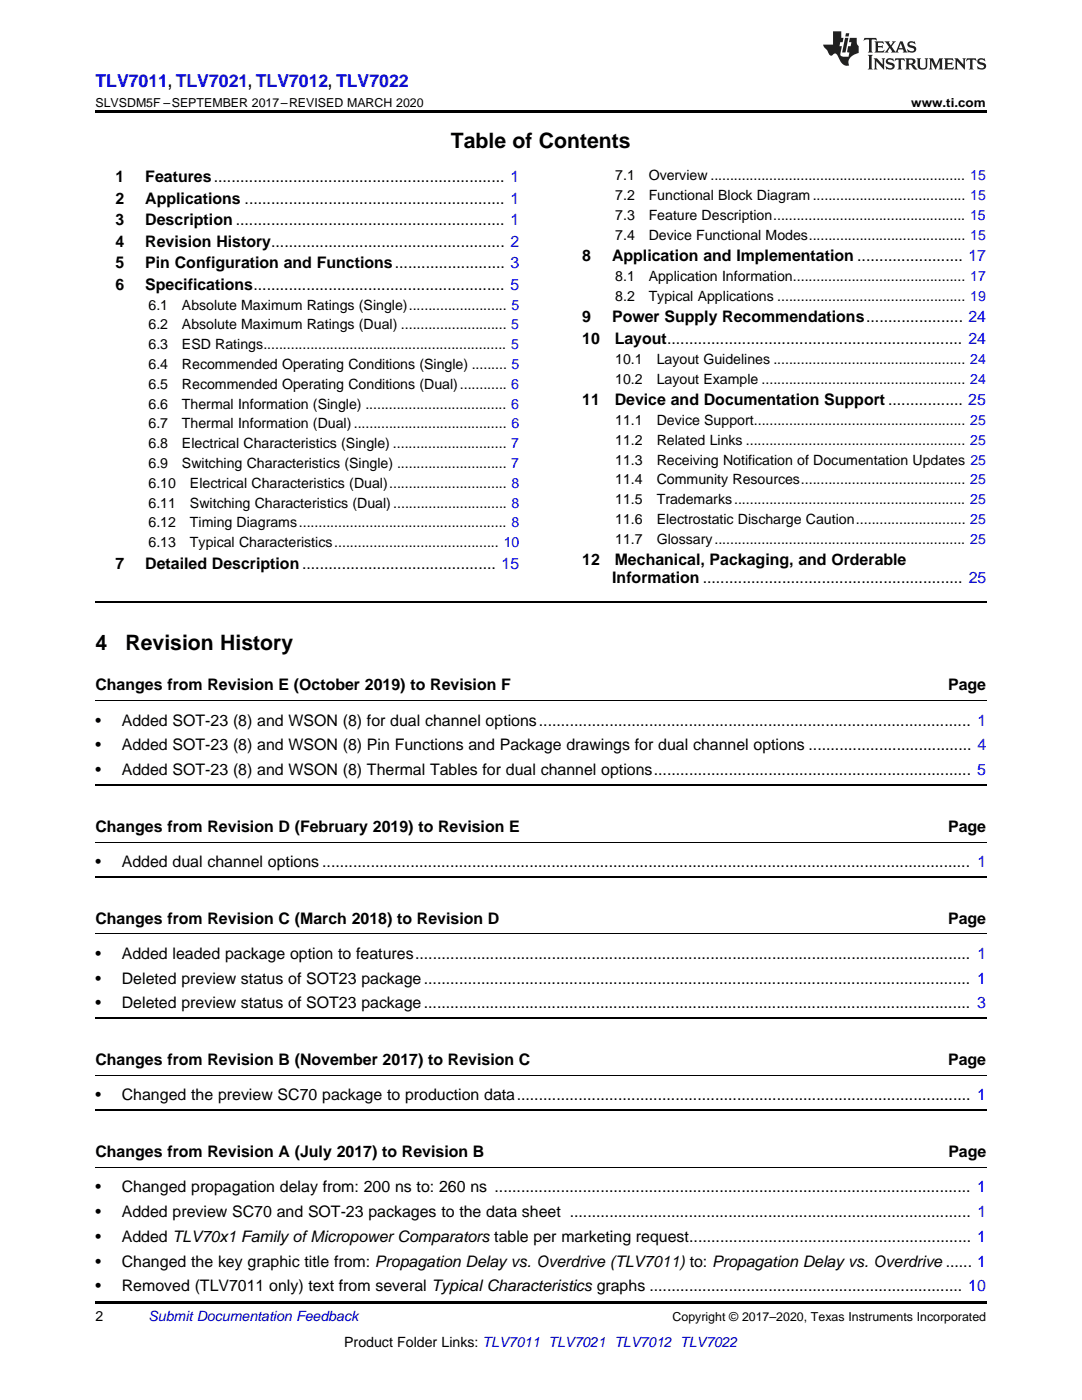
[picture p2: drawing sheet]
<svg xmlns="http://www.w3.org/2000/svg" width="216mm" height="279mm" viewBox="0 0 216 279" stroke-linecap="round" stroke-linejoin="round" font-family="sans-serif">
<defs><g id="words">
<g font-size="4.2">
<text x="90" y="29.6">Table of Contents</text>
<text x="19" y="129.6">4</text>
<text x="25" y="129.6">Revision History</text>
</g>
<text font-size="3.5" fill="#00f" x="19" y="17.3">TLV7011, TLV7021, TLV7012, TLV7022</text>
<g font-size="3.2">
<text x="23" y="36.3">1</text>
<text x="23" y="40.6">2</text>
<text x="29" y="36.3">Features.................................................................. 1</text>
<text x="29" y="40.6">Applications ........................................................... 1</text>
<text x="23" y="44.9">3</text>
<text x="29" y="44.9">Description ............................................................. 1</text>
<text x="23" y="49.2">4</text>
<text x="23" y="53.6">5</text>
<text x="29" y="49.2">Revision History..................................................... 2</text>
<text x="29" y="53.6">Pin Configuration and Functions......................... 3</text>
<text x="116.2" y="52.1">8</text>
<text x="122.1" y="52.1">Application and Implementation ........................ 17</text>
<text x="23" y="57.9">6</text>
<text x="29" y="57.9">Specifications......................................................... 5</text>
<text x="116.2" y="64.3">9</text>
<text x="122.1" y="64.3">Power Supply Recommendations...................... 24</text>
<text x="116.2" y="68.7">10</text>
<text x="122.7" y="68.7">Layout................................................................... 24</text>
<text x="116.2" y="80.9">11</text>
<text x="122.7" y="80.9">Device and Documentation Support ................. 25</text>
<text x="23" y="113.5">7</text>
<text x="29" y="113.5">Detailed Description............................................ 15</text>
<text x="116.2" y="112.8">12</text>
<text x="122.7" y="112.8">Mechanical, Packaging, and Orderable</text>
<text x="122.2" y="116.3">Information ........................................................... 25</text>
<text x="19" y="137.8">Changes from Revision E (October 2019) to Revision F</text>
<text x="189.2" y="137.8">Page</text>
<text x="19" y="144.8">•</text>
<text x="19" y="149.8">•</text>
<text x="24.3" y="144.8">Added SOT-23 (8) and WSON (8) for dual channel options.................................................................................................. 1</text>
<text x="24.3" y="149.8">Added SOT-23 (8) and WSON (8) Pin Functions and Package drawings for dual channel options ..................................... 4</text>
<text x="19" y="154.7">•</text>
<text x="24.3" y="154.7">Added SOT-23 (8) and WSON (8) Thermal Tables for dual channel options........................................................................ 5</text>
<text x="19" y="166">Changes from Revision D (February 2019) to Revision E</text>
<text x="189.2" y="166">Page</text>
<text x="19" y="173">•</text>
<text x="24.3" y="173">Added dual channel options ................................................................................................................................................... 1</text>
<text x="19" y="184.3">Changes from Revision C (March 2018) to Revision D</text>
<text x="189.2" y="184.3">Page</text>
<text x="19" y="191.4">•</text>
<text x="24.3" y="191.4">Added leaded package option to features.............................................................................................................................. 1</text>
<text x="19" y="196.3">•</text>
<text x="24.3" y="196.3">Deleted preview status of SOT23 package............................................................................................................................ 1</text>
<text x="19" y="201.3">•</text>
<text x="24.3" y="201.3">Deleted preview status of SOT23 package............................................................................................................................ 3</text>
<text x="19" y="212.5">Changes from Revision B (November 2017) to Revision C</text>
<text x="189.2" y="212.5">Page</text>
<text x="19" y="219.6">•</text>
<text x="24.3" y="219.6">Changed the preview SC70 package to production data....................................................................................................... 1</text>
<text x="19" y="230.9">Changes from Revision A (July 2017) to Revision B</text>
<text x="189.2" y="230.9">Page</text>
<text x="19" y="237.9">•</text>
<text x="24.3" y="237.9">Changed propagation delay from: 200 ns to: 260 ns ............................................................................................................ 1</text>
<text x="19" y="242.9">•</text>
<text x="24.3" y="242.9">Added preview SC70 and SOT-23 packages to the data sheet ........................................................................................... 1</text>
<text x="19" y="247.8">•</text>
<text x="24.3" y="247.8">Added TLV70x1 Family ofMicropower Comparators table per marketing request................................................................ 1</text>
<text x="19" y="252.8">•</text>
<text x="19" y="257.7">•</text>
<text x="24.3" y="252.8">Changed the key graphic title from: Propagation Delay vs. Overdrive (TLV7011) to: Propagation Delay vs. Overdrive ...... 1</text>
<text x="24.3" y="257.7">Removed (TLV7011 only) text from several Typical Characteristics graphs ....................................................................... 10</text>
</g>
<g font-size="2.8">
<text x="122.8" y="36">7.1</text>
<text x="129.4" y="36">Overview ................................................................. 15</text>
<text x="122.8" y="39.9">7.2</text>
<text x="129.4" y="39.9">Functional Block Diagram....................................... 15</text>
<text x="122.8" y="43.9">7.3</text>
<text x="122.8" y="47.8">7.4</text>
<text x="129.4" y="43.9">Feature Description................................................. 15</text>
<text x="129.4" y="47.8">Device Functional Modes........................................ 15</text>
<text x="122.8" y="56.1">8.1</text>
<text x="129.4" y="56.1">Application Information............................................ 17</text>
<text x="29.6" y="61.8">6.1</text>
<text x="29.6" y="65.8">6.2</text>
<text x="36.3" y="61.8">Absolute Maximum Ratings (Single)......................... 5</text>
<text x="36.3" y="65.8">Absolute Maximum Ratings (Dual) ........................... 5</text>
<text x="122.8" y="60">8.2</text>
<text x="129.4" y="60">Typical Applications ................................................ 19</text>
<text x="29.6" y="69.7">6.3</text>
<text x="36.3" y="69.7">ESD Ratings.............................................................. 5</text>
<text x="29.6" y="73.7">6.4</text>
<text x="29.6" y="77.6">6.5</text>
<text x="36.3" y="73.7">Recommended Operating Conditions (Single) ......... 5</text>
<text x="36.3" y="77.6">Recommended Operating Conditions (Dual)............ 6</text>
<text x="122.8" y="72.6">10.1</text>
<text x="122.8" y="76.6">10.2</text>
<text x="131" y="72.6">Layout Guidelines ................................................. 24</text>
<text x="131" y="76.6">Layout Example .................................................... 24</text>
<text x="29.6" y="81.6">6.6</text>
<text x="36.3" y="81.6">Thermal Information (Single) .................................... 6</text>
<text x="29.6" y="85.5">6.7</text>
<text x="29.6" y="89.5">6.8</text>
<text x="36.3" y="85.5">Thermal Information (Dual)....................................... 6</text>
<text x="36.3" y="89.5">Electrical Characteristics (Single) ............................. 7</text>
<text x="122.8" y="84.8">11.1</text>
<text x="122.8" y="88.8">11.2</text>
<text x="131" y="84.8">Device Support...................................................... 25</text>
<text x="131" y="88.8">Related Links ........................................................ 25</text>
<text x="29.6" y="93.4">6.9</text>
<text x="36.3" y="93.4">Switching Characteristics (Single) ............................ 7</text>
<text x="122.8" y="92.7">11.3</text>
<text x="131" y="92.7">Receiving Notification of Documentation Updates 25</text>
<text x="29.6" y="97.4">6.10</text>
<text x="29.6" y="101.3">6.11</text>
<text x="37.9" y="97.4">Electrical Characteristics (Dual).............................. 8</text>
<text x="37.9" y="101.3">Switching Characteristics (Dual)............................. 8</text>
<text x="122.8" y="96.7">11.4</text>
<text x="122.8" y="100.6">11.5</text>
<text x="131" y="96.7">Community Resources.......................................... 25</text>
<text x="131" y="100.6">Trademarks........................................................... 25</text>
<text x="29.6" y="105.3">6.12</text>
<text x="37.9" y="105.3">Timing Diagrams..................................................... 8</text>
<text x="122.8" y="104.6">11.6</text>
<text x="131" y="104.6">Electrostatic Discharge Caution............................ 25</text>
<text x="29.6" y="109.2">6.13</text>
<text x="37.9" y="109.2">Typical Characteristics.......................................... 10</text>
<text x="122.8" y="108.5">11.7</text>
<text x="131" y="108.5">Glossary................................................................ 25</text>
<text x="19" y="263.6">2</text>
<text x="68.7" y="268.9">Product Folder Links: TLV7011 TLV7021 TLV7012 TLV7022</text>
</g>
<text font-size="2.8" fill="#0000c8" x="29.6" y="263.6">Submit Documentation Feedback</text>
<g font-size="2.5">
<text x="19" y="21.4">SLVSDM5F –SEPTEMBER 2017–REVISED MARCH 2020</text>
<text x="181.8" y="21.4">www.ti.com</text>
<text x="134.2" y="263.6">Copyright © 2017–2020, Texas Instruments Incorporated</text>
</g>
</g></defs>
<path d="M19 22h177.8v.5h-177.8zM19 259.7h177.8v.5h-177.8z" fill="#000"/>
<path d="M19 139.8h177.8M19 168h177.8M19 186.4h177.8M19 214.6h177.8M19 233h177.8" fill="none" stroke="#000" stroke-width=".2"/>
<path d="M19 120.1h177.8M19 156.6h177.8M19 175h177.8M19 203.2h177.8M19 221.5h177.8" fill="none" stroke="#000" stroke-width=".35"/>
<g fill="#231f20">
<path d="M172.5 7.6l-.1 .5 .4-.2h.6v.1v2.1l-.2 .4h.9l-.2-.4v-2.1l.1-.1h.5l.5 .2-.2-.5zM174.5 8.3l.2 .3v1.5l-.2 .4h1.8l.2-.6a1.04 1.04 0 0 1-1.3 .2v-.7h.6l.3 .2v-.6l-.3 .2h-.6v-.6l.8-.1 .4 .3-.2-.5zM176.5 8.3l.9 1.1-.9 1.1h.8l-.2-.2 .4-.7 .5 .7-.2 .2h1.5l-.2-.2 .2-.4h.9l.1 .4-.2 .2h1l-.3-.3-.7-1.9h-.5l-.9 2-.8-1 .9-1h-.8l.1 .3-.4 .5-.3-.6 .1-.2zM179.7 8.6l.4 1h-.7zM181.3 8.4a.63 .63 0 0 0-.2 .7 .63 .63 0 0 0 .6 .4l.6 .2 .1 .2a.75 .75 0 0 1-.7 .4 .75 .75 0 0 1-.6-.5l.1 .7 .1-.1a1.11 1.11 0 0 0 1.5-.6 1.13 1.13 0 0 0-1.2-.8l-.1-.4a1.04 1.04 0 0 1 1.2 .2l-.2-.5-.2 .1-.4-.2zM173.2 10.9l.2 .4v2.2l-.2 .4h1l-.3-.4v-2.2l.3-.4zM174.3 11.6l.3 .4v1.5l-.3 .4h.8l-.2-.4v-1.3l1.5 1.7v-1.9l.2-.4h-.7l.2 .4v.9l-1.1-1.3zM177 11.8a.62 .62 0 0 0-.2 .7 .62 .62 0 0 0 .6 .4l.6 .1 .1 .3a.76 .76 0 0 1-.7 .3 .76 .76 0 0 1-.7-.4l.2 .7 .1-.1a1.11 1.11 0 0 0 1.5-.6 1.13 1.13 0 0 0-1.2-.8l-.1-.4a1.04 1.04 0 0 1 1.2 .2l-.2-.6-.2 .1-.5-.1zM178.7 11.6l-.2 .6a.61 .61 0 0 1 .8-.3v1.6l-.2 .4h.9l-.2-.4v-1.6a.63 .63 0 0 1 .7 .3l-.1-.6zM180.6 11.6l.3 .4v1.5l-.3 .4h1l-.2-.2-.1-.8 .6 .2a.76 .76 0 0 0 1.2 .7l-1-1a.58 .58 0 0 0 .6-.5 .58 .58 0 0 0-.5-.6zM181.4 11.9h.1a.45 .45 0 0 1 .5 .1 .45 .45 0 0 1 .1 .5l-.8 .2zM182.9 11.6l.2 .2a2.17 2.17 0 0 0 .3 1.9 .99 .99 0 0 0 1.6-.6v-1.1l.2-.4h-.7l.2 .2a1.92 1.92 0 0 1-.2 1.8 .6 .6 0 0 1-.9-.5v-1.1l.2-.4zM185.4 11.6l.2 .4v1.5l-.2 .4h.7l-.2-.4v-1.4l.8 1.8 .8-1.8v1.4l-.2 .4h.9l-.2-.4v-1.5l.2-.4h-.8l-.6 1.5-.6-1.5zM188.4 11.6l.2 .4v1.5l-.2 .4h1.8l.1-.6a1.04 1.04 0 0 1-1.2 .1v-.6h.5l.4 .2v-.6l-.4 .2h-.5v-.7h.8l.3 .3-.1-.6zM190.5 11.6l.2 .4v1.5l-.2 .4h.7l-.2-.4v-1.3l1.5 1.7v-1.9l.2-.4h-.7l.2 .4v.9l-1.1-1.3zM192.9 11.6l-.1 .6a.61 .61 0 0 1 .7-.3l.1 1.6-.3 .4h1l-.3-.4 .1-1.6a.63 .63 0 0 1 .7 .3l-.1-.6zM195.2 11.8a.62 .62 0 0 0-.2 .7 .62 .62 0 0 0 .6 .4l.6 .1 .1 .3a.76 .76 0 0 1-.7 .3 .76 .76 0 0 1-.6-.4l.1 .7 .1-.1a1.11 1.11 0 0 0 1.6-.6 1.13 1.13 0 0 0-1.3-.8l-.1-.4a1.04 1.04 0 0 1 1.2 .2l-.1-.6-.2 .1-.5-.1z"/>
<path d="M166.2 6.3v2.6h-1.9v.4l.8 .9a.91 .91 0 0 0 1 .8 .56 .56 0 0 1 .5-.3 .56 .56 0 0 1 .5 .3l.4 .8a1.53 1.53 0 0 0 1.9 1.2 1.54 1.54 0 0 1 1-2.1l.9-.3v-1.4a1.52 1.52 0 0 1-.4-1.6h-1.3l-.2 .8h.5l-.2 .8h-.5l-.1 1v.2l.4 .1-.2 .8a1.93 1.93 0 0 1-1.6-.3l.3-1.8h-.5l.2-.8h.4l.2-.8h-.4v-1.3zM168.6 7.6l-.6 2.9h.7l.6-2.9zM168.8 6.6l-.1 .7h.6l.2-.7z"/>
</g>
<use href="#words"/>
</svg>
